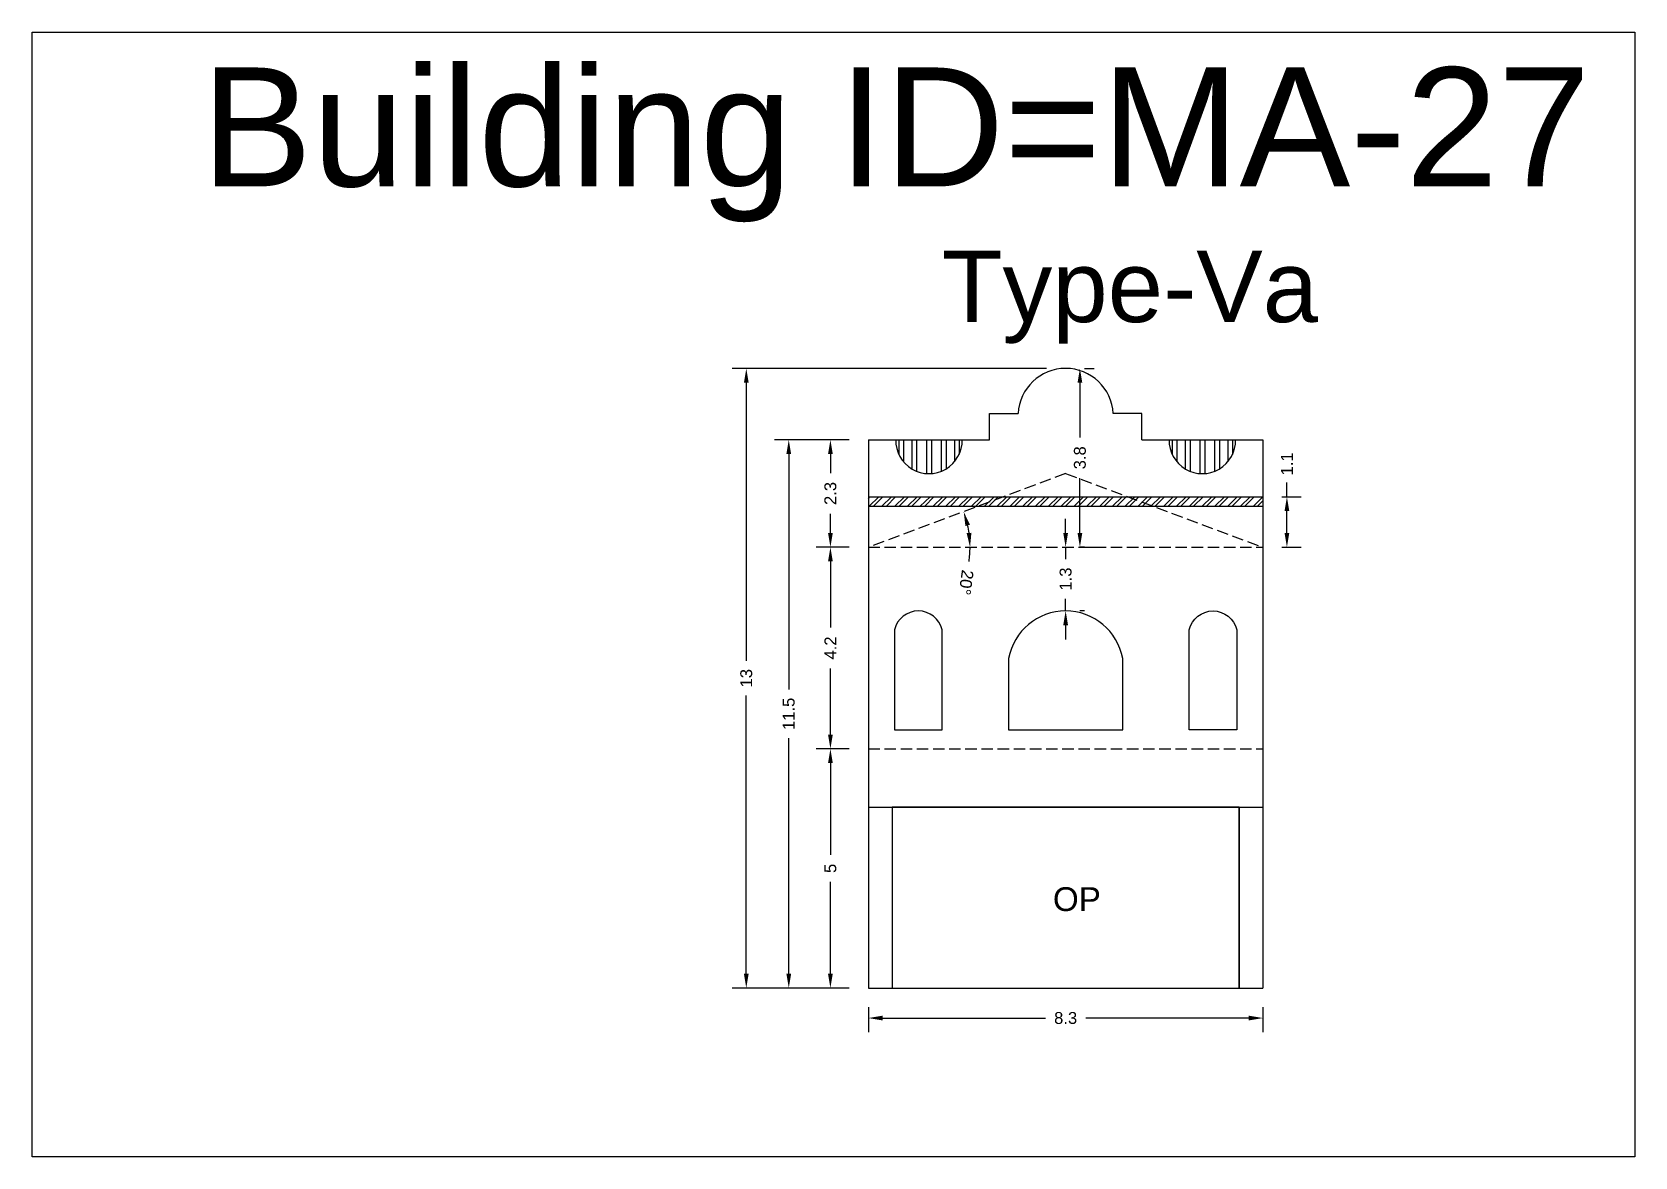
# Model space of a CAD drawing. Header units: metres. Extents: x 3416649 to 3417100, y -6712966 to -6712690.
# Drawn here: x 3416865.35 to 3416899.07, y -6712773.95 to -6712750.3 of the extents above; entities that cross this region are included whole.
import ezdxf

# ---------------------------------------------------------------- set-up
doc = ezdxf.new("R2010")
doc.units = ezdxf.units.M
doc.linetypes.add('ACAD_ISO02W100', pattern=[15, 12, -3])
doc.layers.add('Dotted', color=7, linetype='ACAD_ISO02W100', plot=False)
doc.styles.get("Standard").update_dxf_attribs({"font": 'arial.ttf'})
doc.dimstyles.new('ISO-25', dxfattribs={"dimtxt": 0.25, "dimasz": 0.3, "dimexe": 0.3, "dimexo": 0.4, "dimgap": 0.2, "dimtad": 0, "dimdec": 1, "dimdsep": 46, "dimtxsty": 'Standard', "dimcen": 2.5, "dimadec": 0, "dimazin": 0, "dimtfac": 1, "dimtdec": 1, "dimtmove": 0, "dimatfit": 3, "dimfxl": 1, "dimarcsym": 0})

# ---------------------------------------------------------------- blocks, each defined once
blk = doc.blocks.new('*D213')
at = {"color": 0, "lineweight": -2, "transparency": 16777216}
for p, q in [((3416882.544, -6712765.372), (3416881.846, -6712765.372)), ((3416882.146, -6712765.672), (3416882.146, -6712767.604)), ((3416882.146, -6712770.102), (3416882.146, -6712768.17)), ((3416882.544, -6712770.402), (3416881.846, -6712770.402))]:
    blk.add_line(p, q, dxfattribs=at)
at = {"color": 0, "transparency": 16777216}
for points in [[(3416882.096, -6712765.672), (3416882.196, -6712765.672), (3416882.146, -6712765.372)], [(3416882.096, -6712770.102), (3416882.196, -6712770.102), (3416882.146, -6712770.402)]]:
    blk.add_solid(points, dxfattribs=at)
at = {"layer": 'Defpoints', "color": 0, "transparency": 16777216}
for p in [(3416882.146, -6712765.372), (3416882.944, -6712765.372), (3416882.944, -6712770.402)]:
    blk.add_point(p, dxfattribs=at)
at = {"color": 0, "transparency": 16777216, "insert": (3416882.146, -6712767.887), "char_height": 0.25, "attachment_point": 5, "rotation": 90}
blk.add_mtext('5', dxfattribs=at)
blk = doc.blocks.new('*D214')
at = {"color": 0, "lineweight": -2, "transparency": 16777216}
for p, q in [((3416882.544, -6712761.132), (3416881.846, -6712761.132)), ((3416882.146, -6712761.432), (3416882.146, -6712762.821)), ((3416882.146, -6712765.072), (3416882.146, -6712763.683)), ((3416882.544, -6712765.372), (3416881.846, -6712765.372))]:
    blk.add_line(p, q, dxfattribs=at)
at = {"color": 0, "transparency": 16777216}
for points in [[(3416882.096, -6712761.432), (3416882.196, -6712761.432), (3416882.146, -6712761.132)], [(3416882.096, -6712765.072), (3416882.196, -6712765.072), (3416882.146, -6712765.372)]]:
    blk.add_solid(points, dxfattribs=at)
at = {"layer": 'Defpoints', "color": 0, "transparency": 16777216}
for p in [(3416882.146, -6712761.132), (3416882.944, -6712761.132), (3416882.944, -6712765.372)]:
    blk.add_point(p, dxfattribs=at)
at = {"color": 0, "transparency": 16777216, "insert": (3416882.146, -6712763.252), "char_height": 0.25, "attachment_point": 5, "rotation": 90}
blk.add_mtext('4.2', dxfattribs=at)
blk = doc.blocks.new('*D215')
at = {"color": 0, "lineweight": -2, "transparency": 16777216}
for start, end in [(8.0423, 12.3989), (351.9577, 0)]:
    blk.add_arc((3416882.944, -6712761.132), 2.139, start, end, dxfattribs=at)
at = {"color": 0, "transparency": 16777216}
for points in [[(3416884.986, -6712760.687), (3416885.081, -6712760.659), (3416884.949, -6712760.385)], [(3416885.112, -6712760.829), (3416885.012, -6712760.836), (3416885.083, -6712761.132)]]:
    blk.add_solid(points, dxfattribs=at)
at = {"layer": 'Defpoints', "color": 0, "transparency": 16777216}
for p in [(3416887.094, -6712759.585), (3416885.023, -6712760.628), (3416882.944, -6712761.132), (3416882.944, -6712761.132), (3416891.244, -6712761.132)]:
    blk.add_point(p, dxfattribs=at)
at = {"color": 0, "transparency": 16777216, "insert": (3416885, -6712761.874), "char_height": 0.25, "attachment_point": 5, "rotation": 261.9577}
blk.add_mtext('20°', dxfattribs=at)
blk = doc.blocks.new('*D216')
at = {"color": 0, "lineweight": -2, "transparency": 16777216}
for p, q in [((3416887.094, -6712760.832), (3416887.094, -6712760.532)), ((3416887.094, -6712761.132), (3416887.094, -6712761.386)), ((3416887.494, -6712761.132), (3416887.394, -6712761.132)), ((3416887.094, -6712762.472), (3416887.094, -6712762.218)), ((3416887.494, -6712762.472), (3416887.394, -6712762.472)), ((3416887.094, -6712762.772), (3416887.094, -6712763.072))]:
    blk.add_line(p, q, dxfattribs=at)
at = {"color": 0, "transparency": 16777216}
for points in [[(3416887.044, -6712760.832), (3416887.144, -6712760.832), (3416887.094, -6712761.132)], [(3416887.044, -6712762.772), (3416887.144, -6712762.772), (3416887.094, -6712762.472)]]:
    blk.add_solid(points, dxfattribs=at)
at = {"layer": 'Defpoints', "color": 0, "transparency": 16777216}
for p in [(3416887.094, -6712761.132), (3416887.094, -6712761.132), (3416887.094, -6712762.472)]:
    blk.add_point(p, dxfattribs=at)
at = {"color": 0, "transparency": 16777216, "insert": (3416887.094, -6712761.802), "char_height": 0.25, "attachment_point": 5, "rotation": 90}
blk.add_mtext('1.3', dxfattribs=at)
blk = doc.blocks.new('*D217')
at = {"color": 0, "lineweight": -2, "transparency": 16777216}
for p, q in [((3416882.544, -6712758.872), (3416881.846, -6712758.872)), ((3416882.146, -6712759.172), (3416882.146, -6712759.572)), ((3416882.146, -6712760.832), (3416882.146, -6712760.432)), ((3416882.544, -6712761.132), (3416881.846, -6712761.132))]:
    blk.add_line(p, q, dxfattribs=at)
at = {"color": 0, "transparency": 16777216}
for points in [[(3416882.096, -6712759.172), (3416882.196, -6712759.172), (3416882.146, -6712758.872)], [(3416882.096, -6712760.832), (3416882.196, -6712760.832), (3416882.146, -6712761.132)]]:
    blk.add_solid(points, dxfattribs=at)
at = {"layer": 'Defpoints', "color": 0, "transparency": 16777216}
for p in [(3416882.146, -6712758.872), (3416882.944, -6712758.872), (3416882.944, -6712761.132)]:
    blk.add_point(p, dxfattribs=at)
at = {"color": 0, "transparency": 16777216, "insert": (3416882.146, -6712760.002), "char_height": 0.25, "attachment_point": 5, "rotation": 90}
blk.add_mtext('2.3', dxfattribs=at)
blk = doc.blocks.new('*D218')
at = {"color": 0, "lineweight": -2, "transparency": 16777216}
for p, q in [((3416887.494, -6712757.372), (3416887.694, -6712757.372)), ((3416887.394, -6712757.672), (3416887.394, -6712758.824)), ((3416887.394, -6712760.832), (3416887.394, -6712759.68)), ((3416887.494, -6712761.132), (3416887.694, -6712761.132))]:
    blk.add_line(p, q, dxfattribs=at)
at = {"color": 0, "transparency": 16777216}
for points in [[(3416887.344, -6712757.672), (3416887.444, -6712757.672), (3416887.394, -6712757.372)], [(3416887.344, -6712760.832), (3416887.444, -6712760.832), (3416887.394, -6712761.132)]]:
    blk.add_solid(points, dxfattribs=at)
at = {"layer": 'Defpoints', "color": 0, "transparency": 16777216}
for p in [(3416887.094, -6712757.372), (3416887.094, -6712761.132), (3416887.394, -6712761.132)]:
    blk.add_point(p, dxfattribs=at)
at = {"color": 0, "transparency": 16777216, "insert": (3416887.394, -6712759.252), "char_height": 0.25, "attachment_point": 5, "rotation": 90}
blk.add_mtext('3.8', dxfattribs=at)
blk = doc.blocks.new('*D219')
at = {"color": 0, "lineweight": -2, "transparency": 16777216}
for p, q in [((3416882.944, -6712770.802), (3416882.944, -6712771.334)), ((3416891.244, -6712770.802), (3416891.244, -6712771.334)), ((3416883.244, -6712771.034), (3416886.667, -6712771.034)), ((3416890.944, -6712771.034), (3416887.522, -6712771.034))]:
    blk.add_line(p, q, dxfattribs=at)
at = {"color": 0, "transparency": 16777216}
for points in [[(3416883.244, -6712770.984), (3416883.244, -6712771.084), (3416882.944, -6712771.034)], [(3416890.944, -6712770.984), (3416890.944, -6712771.084), (3416891.244, -6712771.034)]]:
    blk.add_solid(points, dxfattribs=at)
at = {"layer": 'Defpoints', "color": 0, "transparency": 16777216}
for p in [(3416882.944, -6712770.402), (3416891.244, -6712770.402), (3416891.244, -6712771.034)]:
    blk.add_point(p, dxfattribs=at)
at = {"color": 0, "transparency": 16777216, "insert": (3416887.094, -6712771.034), "char_height": 0.25, "attachment_point": 5}
blk.add_mtext('8.3', dxfattribs=at)
blk = doc.blocks.new('*D220')
at = {"color": 0, "lineweight": -2, "transparency": 16777216}
for p, q in [((3416882.544, -6712758.872), (3416880.97, -6712758.872)), ((3416881.27, -6712759.172), (3416881.27, -6712764.123)), ((3416881.27, -6712770.102), (3416881.27, -6712765.151)), ((3416882.544, -6712770.402), (3416880.97, -6712770.402))]:
    blk.add_line(p, q, dxfattribs=at)
at = {"color": 0, "transparency": 16777216}
for points in [[(3416881.22, -6712759.172), (3416881.32, -6712759.172), (3416881.27, -6712758.872)], [(3416881.22, -6712770.102), (3416881.32, -6712770.102), (3416881.27, -6712770.402)]]:
    blk.add_solid(points, dxfattribs=at)
at = {"layer": 'Defpoints', "color": 0, "transparency": 16777216}
for p in [(3416881.27, -6712758.872), (3416882.944, -6712758.872), (3416882.944, -6712770.402)]:
    blk.add_point(p, dxfattribs=at)
at = {"color": 0, "transparency": 16777216, "insert": (3416881.27, -6712764.637), "char_height": 0.25, "attachment_point": 5, "rotation": 90}
blk.add_mtext('11.5', dxfattribs=at)
blk = doc.blocks.new('*D221')
at = {"color": 0, "lineweight": -2, "transparency": 16777216}
for p, q in [((3416886.694, -6712757.372), (3416880.077, -6712757.372)), ((3416880.377, -6712757.672), (3416880.377, -6712763.52)), ((3416880.377, -6712770.102), (3416880.377, -6712764.254)), ((3416882.544, -6712770.402), (3416880.077, -6712770.402))]:
    blk.add_line(p, q, dxfattribs=at)
at = {"color": 0, "transparency": 16777216}
for points in [[(3416880.327, -6712757.672), (3416880.427, -6712757.672), (3416880.377, -6712757.372)], [(3416880.327, -6712770.102), (3416880.427, -6712770.102), (3416880.377, -6712770.402)]]:
    blk.add_solid(points, dxfattribs=at)
at = {"layer": 'Defpoints', "color": 0, "transparency": 16777216}
for p in [(3416880.377, -6712757.372), (3416887.094, -6712757.372), (3416882.944, -6712770.402)]:
    blk.add_point(p, dxfattribs=at)
at = {"color": 0, "transparency": 16777216, "insert": (3416880.377, -6712763.887), "char_height": 0.25, "attachment_point": 5, "rotation": 90}
blk.add_mtext('13', dxfattribs=at)
blk = doc.blocks.new('*D222')
at = {"color": 0, "lineweight": -2, "transparency": 16777216}
for p, q in [((3416891.748, -6712760.072), (3416891.748, -6712759.772)), ((3416891.644, -6712760.072), (3416892.048, -6712760.072)), ((3416891.748, -6712760.832), (3416891.748, -6712760.372)), ((3416891.644, -6712761.132), (3416892.048, -6712761.132))]:
    blk.add_line(p, q, dxfattribs=at)
at = {"color": 0, "transparency": 16777216}
for points in [[(3416891.698, -6712760.372), (3416891.798, -6712760.372), (3416891.748, -6712760.072)], [(3416891.698, -6712760.832), (3416891.798, -6712760.832), (3416891.748, -6712761.132)]]:
    blk.add_solid(points, dxfattribs=at)
at = {"layer": 'Defpoints', "color": 0, "transparency": 16777216}
for p in [(3416891.244, -6712760.072), (3416891.748, -6712760.072), (3416891.244, -6712761.132)]:
    blk.add_point(p, dxfattribs=at)
at = {"color": 0, "transparency": 16777216, "insert": (3416891.748, -6712759.38), "char_height": 0.25, "attachment_point": 5, "rotation": 90}
blk.add_mtext('1.1', dxfattribs=at)

msp = doc.modelspace()

# ---------------------------------------------------------------- hatches: boundary and pattern name
h = msp.add_hatch()
h.set_pattern_fill('ANSI32', color=256, scale=0.02)
h.set_pattern_definition([(45, (0, 0), (-0.134703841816, 0.134703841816), []), (45, (0.0898, 0), (-0.134703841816, 0.134703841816), [])])
h.paths.add_polyline_path([(3416891.244, -6712760.072), (3416882.944, -6712760.072), (3416882.944, -6712760.272), (3416891.244, -6712760.272)])

# ---------------------------------------------------------------- linework, layer by layer
for points in [[(3416865.353, -6712750.299), (3416899.069, -6712750.299), (3416899.069, -6712773.955), (3416865.353, -6712773.955)], [(3416890.744, -6712766.602), (3416883.444, -6712766.602), (3416883.444, -6712770.402), (3416890.744, -6712770.402)]]:
    msp.add_lwpolyline(points, close=True)
for points in [[(3416885.494, -6712758.872), (3416885.494, -6712758.322)], [(3416885.494, -6712758.872), (3416885.494, -6712758.322), (3416886.094, -6712758.322)], [(3416888.694, -6712758.872), (3416888.694, -6712758.322), (3416888.094, -6712758.322)], [(3416888.694, -6712758.872), (3416888.694, -6712758.322)], [(3416882.944, -6712758.872), (3416882.944, -6712770.402)], [(3416882.944, -6712758.872), (3416885.494, -6712758.872)], [(3416883.586, -6712758.872), (3416883.586, -6712759.184)], [(3416883.686, -6712758.872), (3416883.686, -6712759.339)], [(3416883.86, -6712758.872), (3416883.86, -6712759.486)], [(3416883.96, -6712758.872), (3416883.96, -6712759.536)], [(3416884.169, -6712758.872), (3416884.169, -6712759.585)], [(3416884.169, -6712758.872), (3416884.169, -6712759.585)], [(3416884.269, -6712758.872), (3416884.269, -6712759.585)], [(3416884.269, -6712758.872), (3416884.269, -6712759.585)], [(3416884.478, -6712758.872), (3416884.478, -6712759.536)], [(3416884.579, -6712758.872), (3416884.579, -6712759.486)], [(3416884.753, -6712758.872), (3416884.753, -6712759.339)], [(3416884.853, -6712758.872), (3416884.853, -6712759.184)], [(3416888.694, -6712758.872), (3416891.244, -6712758.872)], [(3416889.336, -6712758.872), (3416889.336, -6712759.184)], [(3416889.436, -6712758.872), (3416889.436, -6712759.339)], [(3416889.61, -6712758.872), (3416889.61, -6712759.486)], [(3416889.71, -6712758.872), (3416889.71, -6712759.536)], [(3416889.919, -6712758.872), (3416889.919, -6712759.585)], [(3416889.919, -6712758.872), (3416889.919, -6712759.585)], [(3416890.019, -6712758.872), (3416890.019, -6712759.585)], [(3416890.019, -6712758.872), (3416890.019, -6712759.585)], [(3416890.228, -6712758.872), (3416890.228, -6712759.536)], [(3416890.329, -6712758.872), (3416890.329, -6712759.486)], [(3416890.503, -6712758.872), (3416890.503, -6712759.339)], [(3416890.603, -6712758.872), (3416890.603, -6712759.184)], [(3416891.244, -6712758.872), (3416891.244, -6712770.402)], [(3416882.944, -6712760.072), (3416891.244, -6712760.072)], [(3416882.944, -6712760.272), (3416891.244, -6712760.272)], [(3416882.944, -6712766.602), (3416891.244, -6712766.602)], [(3416883.444, -6712766.602), (3416883.444, -6712770.402)], [(3416890.744, -6712766.602), (3416890.744, -6712770.402)], [(3416882.944, -6712770.402), (3416891.244, -6712770.402)]]:
    msp.add_lwpolyline(points)
for points in [[(3416884.494, -6712762.872, 0.8), (3416883.494, -6712762.872), (3416883.494, -6712764.972), (3416884.494, -6712764.972), (3416884.494, -6712762.872)], [(3416889.694, -6712762.872, -0.8), (3416890.694, -6712762.872), (3416890.694, -6712764.972), (3416889.694, -6712764.972), (3416889.694, -6712762.872)]]:
    msp.add_lwpolyline(points, format="xyb")
msp.add_lwpolyline([(3416888.294, -6712764.972), (3416888.294, -6712763.472, 0.833333), (3416885.894, -6712763.472), (3416885.894, -6712764.972)], format="xyb", close=True)
for centre, radius, start, end in [((3416887.094, -6712758.373), 1.001, 2.9376, 177.0624), ((3416884.219, -6712758.885), 0.7, 178.9189, 1.0811), ((3416889.969, -6712758.885), 0.7, 178.9189, 1.0811)]:
    msp.add_arc(centre, radius, start, end)
at = {"layer": 'Dotted', "ltscale": 0.02}
msp.add_line((3416882.944, -6712761.132), (3416891.244, -6712761.132), dxfattribs=at)
for points in [[(3416887.094, -6712759.585), (3416882.944, -6712761.132)], [(3416887.094, -6712759.585), (3416891.244, -6712761.132)], [(3416882.944, -6712765.372), (3416891.244, -6712765.372)]]:
    msp.add_lwpolyline(points, dxfattribs=at)

# ---------------------------------------------------------------- texts
at = {"attachment_point": 1}
for s, width, heights, insert, char_height in [('Building ID=MA-27', 67.86454, [0.517], (3416868.917, -6712751.043), 2.5), ('Type-Va ', 9.99112, [0.517], (3416884.486, -6712754.898), 1.5), ('OP', 1.17554, [0], (3416886.826, -6712768.283), 0.5)]:
    msp.add_mtext_dynamic_manual_height_columns(s, width=width, gutter_width=12.5, heights=heights, dxfattribs=dict(at, insert=insert, char_height=char_height))

# ---------------------------------------------------------------- dimensions: what is measured, and where the dimension line sits
for base, p1, p2, picture, middle in [((3416880.377, -6712757.372), (3416882.944, -6712770.402), (3416887.094, -6712757.372), '*D221', (3416880.377, -6712763.887)), ((3416887.394, -6712761.132), (3416887.094, -6712757.372), (3416887.094, -6712761.132), '*D218', (3416887.394, -6712759.252)), ((3416881.27, -6712758.872), (3416882.944, -6712770.402), (3416882.944, -6712758.872), '*D220', (3416881.27, -6712764.637)), ((3416882.146, -6712758.872), (3416882.944, -6712761.132), (3416882.944, -6712758.872), '*D217', (3416882.146, -6712760.002)), ((3416891.748, -6712760.072), (3416891.244, -6712761.132), (3416891.244, -6712760.072), '*D222', (3416891.748, -6712759.38)), ((3416882.146, -6712761.132), (3416882.944, -6712765.372), (3416882.944, -6712761.132), '*D214', (3416882.146, -6712763.252)), ((3416882.146, -6712765.372), (3416882.944, -6712770.402), (3416882.944, -6712765.372), '*D213', (3416882.146, -6712767.887))]:
    dim = msp.add_linear_dim(base=base, p1=p1, p2=p2, angle=90, dimstyle='ISO-25')
    dim.commit()
    dim.dimension.update_dxf_attribs({"geometry": picture, "text_midpoint": middle})
dim = msp.add_angular_dim_2l(base=(3416885.023, -6712760.628), line1=((3416882.944, -6712761.132), (3416891.244, -6712761.132)), line2=((3416887.094, -6712759.585), (3416882.944, -6712761.132)), dimstyle='ISO-25')
dim.commit()
dim.dimension.update_dxf_attribs({"geometry": '*D215', "text_midpoint": (3416885, -6712761.874)})
dim = msp.add_linear_dim(base=(3416887.094, -6712761.132), p1=(3416887.094, -6712762.472), p2=(3416887.094, -6712761.132), angle=90, dimstyle='ISO-25')
dim.commit()
dim.dimension.update_dxf_attribs({"geometry": '*D216', "text_midpoint": (3416887.094, -6712761.802), "dimtype": 160})
dim = msp.add_linear_dim(base=(3416891.244, -6712771.034), p1=(3416882.944, -6712770.402), p2=(3416891.244, -6712770.402), dimstyle='ISO-25')
dim.commit()
dim.dimension.update_dxf_attribs({"geometry": '*D219', "text_midpoint": (3416887.094, -6712771.034)})

doc.saveas('drawing.dxf')
